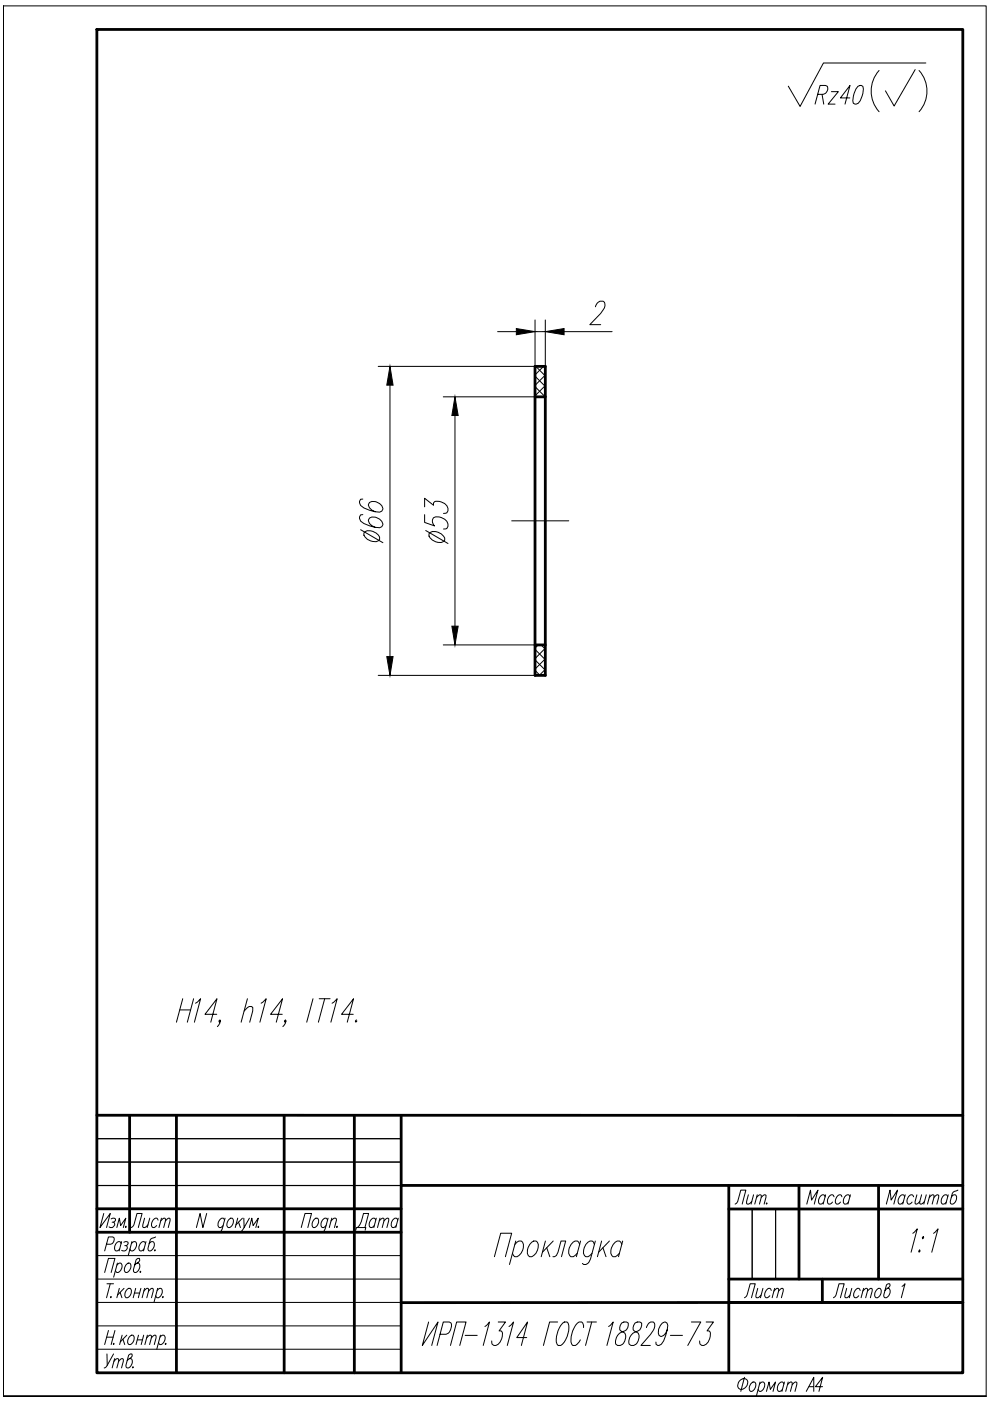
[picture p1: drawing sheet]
<svg xmlns="http://www.w3.org/2000/svg" width="210mm" height="297mm" viewBox="0 0 210 297" stroke-linecap="round" stroke-linejoin="round" font-family="sans-serif">
<defs><g id="words">
<text font-size="7.5" x="171.4" y="23.3">Rz40</text>
<text font-size="7.1" x="74.1" y="262.1">Дата</text>
<g font-size="6.2">
<text x="154.5" y="256.5">Лит.</text>
<text x="169.7" y="256.5">Масса</text>
<text x="186.6" y="256.5">Масштаб</text>
<text x="26.5" y="261.4">Лист</text>
<text x="156.6" y="276.2">Лист</text>
</g>
</g></defs>
<!-- layer: 0 -->
<g fill="none" stroke="#000" stroke-width=".21">
<path d="M.7 1.2h208.4v294.8h-208.4v-294.8v294.8M20.5 6.2h183.6v284.9h-183.6zM20.5 251.3h64.6M20.5 241.4h64.6M20.5 246.4h64.6M159.5 256.3v14.9M164.5 256.3v14.9M20.5 266.2h64.6M20.5 271.2h64.6M20.5 276.1h64.6M.7 296h208.4h-208.4M20.5 281.1h64.6"/>
<path d="M20.5 286.1h64.6"/>
</g>
<g fill="none" stroke="#000" stroke-width=".21">
<path d="M38.1 214.1h2.3M38.7 211.8l-1.3 4.9M41 211.8l-1.3 4.9M41.5 212.7l1-.9-1.3 4.9M46 215.1h-2.5l2.5-3.3-1.3 4.9M46.7 216.5l-.2 .2-.1-.2 .2-.3a1.41 1.41 0 0 1-.5 1.5M51.8 214.4l1-1h.5l.3 .2v.8l-.7 2.3M52.5 211.8l-1.4 4.9M55.4 212.7l1-.9-1.3 4.9M59.8 215.1h-2.4l2.5-3.3-1.3 4.9M60.6 216.5l-.2 .2-.1-.2 .2-.3a1.31 1.31 0 0 1-.5 1.5M66.4 211.8l-1.4 4.9"/>
<path d="M67.7 211.8h2.3M68.8 211.8l-1.3 4.9M70.4 212.7l1.1-.9-1.3 4.9M74.9 215.1h-2.5l2.6-3.3-1.4 4.9M75.6 216.2l-.3 .3 .1 .2 .3-.2M22 257.3l-.8 3 2.2-3-.8 3M23.6 258.4l.3-.1 .6 .1-.2 .6-.5 .1M24.1 259.1a.69 .69 0 0 1 0 1 .69 .69 0 0 1-1 0M43.8 257.3l-.8 3-.6-3-.8 3M47.6 258.7l-.3-.4a1.23 1.23 0 0 0-.8 2h.3l.5-.5M47.7 258.3l-.6 2.2a.85 .85 0 0 1-.9 .8l-.1-.2M48.4 258.7l.5-.4h.3a1.25 1.25 0 0 1-.8 2 1.01 1.01 0 0 1 0-1.6z"/>
<path d="M50.4 258.3l-.5 2M50.6 259.1l.4 1.2M51.4 258.3l-1.4 1.4M51.7 258.3l.1 2 1.1-2M54.8 260l-.1 .3 .2-.2M66.5 258.7l.5-.4h.3a1.25 1.25 0 0 1-.9 2 1.06 1.06 0 0 1 .1-1.6zM69.5 258.7a.49 .49 0 0 0-.6-.4 1.35 1.35 0 0 0-.6 2h.3l.5-.5M69.6 258.3l-.7 2.2a.82 .82 0 0 1-.8 .8l-.2-.2M70.2 258.8l.7-.5 .4 .1-.4 1.9M70.3 258.3l-.5 2M71.5 260l-.1 .3 .2-.2M22.2 269.8l.8-3h1.4l-.8 3"/>
<path d="M22.6 263.8h.9a1.05 1.05 0 0 0 .6-1.4l-1.1-.1-.8 2.9M22.7 272.2h1.4M23.4 272.2l-.8 2.9M23.5 274.9v.2l.1-.1M24.8 268.2l.5-.4h.3a1.25 1.25 0 0 1-.8 2l-.3-.4M24.9 267.8l-.8 3M25.3 273.2l-.5 1.9M25.5 274l.4 1.1M25.7 263.7l-.3-.5a1.23 1.23 0 0 0-.8 2l.5-.1 .3-.3M25.8 263.2l-.5 2M26.3 263.4l.3-.2 .5 .2a.57 .57 0 0 1-.6 .7M26.3 273.2l-1.4 1.4"/>
<path d="M26.7 268.2l.5-.4h.3a1.25 1.25 0 0 1-.8 2 1.01 1.01 0 0 1 0-1.6zM26.8 264.1a.7 .7 0 0 1-.1 .9 .7 .7 0 0 1-.9 .1M27 273.3l.6-.1a1.25 1.25 0 0 1-.9 1.9 1.3 1.3 0 0 1 .3-1.8zM27.9 263.7l.5-.5h.3a1.23 1.23 0 0 1-.9 2l-.2-.4M28 263.2l-.8 3M28.5 274.2h1.1M28.8 273.2l-.6 1.9M29.1 267.8h.3a1.25 1.25 0 0 1-.9 2l-.2-.6 .6-2.1 .3-.3h.3l.1 .2a.96 .96 0 0 1-.8 .9l-.2 .3M29.8 269.5l-.1 .3 .2-.2M29.9 273.2l-.6 1.9M30.5 273.7l.6-.5 .4 .1-.4 1.8M30.7 273.2l-.6 1.9"/>
<path d="M30.8 263.7l-.2-.5a1.23 1.23 0 0 0-.9 2h.3l.5-.4M31 263.2l-.6 2M31.5 273.7l.6-.5 .4 .1-.4 1.8M32.9 264.9l-.1 .3 .1-.1M33 262.3l-1 .4-.2 .3-.4 1.7 .2 .5a1.21 1.21 0 0 0 .8-2h-.3l-.5 .5M33.3 273.6l.5-.4h.3a1.25 1.25 0 0 1-.8 1.9l-.3-.4M33.4 273.2l-.8 2.9M34.6 274.9l-.1 .2 .1-.1M51.8 260.3a1.46 1.46 0 0 1-1 1M52.9 260.3l.5-2 .3 1.5 1.1-1.5-.6 2M63.9 260.3l.8-3h1.3l-.7 3M104.8 266.4l1.4-4.9h2.3l-1.3 4.9"/>
<path d="M109.2 263.8l.8-.7h.5a2.17 2.17 0 0 1-.9 3.3h-.5l-.4-.7M109.4 263.1l-1.4 5M112.8 263.4l.4-.3h.5a1.44 1.44 0 0 1 .3 1.9 1.74 1.74 0 0 1-1.7 1.4 2.16 2.16 0 0 1 .5-3zM115.6 263.1l-.8 3.3M115.9 264.5l.7 1.9M117.2 266.4h.4l.4-.2 .3-.7 .6-2.4h1l-.9 3.3M117.3 263.1l-2.3 2.4M122.9 263.8l-.5-.7a1.83 1.83 0 0 0-1.8 1.9 1.43 1.43 0 0 0 .4 1.4h.5l.9-.7M123.1 263.1l-.9 3.3M126 263.8l-.4-.7a1.83 1.83 0 0 0-1.9 1.9v.7l.5 .7h.5l.8-.7M126.2 263.1l-1 3.8a1.35 1.35 0 0 1-1.5 1.2l-.2-.2M127.6 263.1l-.9 3.3"/>
<path d="M127.8 264.5l.7 1.9M129.2 263.1l-2.3 2.4M131.8 263.8l-.5-.7a1.83 1.83 0 0 0-1.8 1.9 1.43 1.43 0 0 0 .5 1.4h.5l.8-.7M132 263.1l-.9 3.3M176.7 275.1l.6-.5 .6-2.4h1.1l-.8 2.9M179.5 273.2l-.4 1.8 .5 .1 .6-.5M180.6 273.2l-.5 1.9M182.4 273.6l-.3-.4a1.25 1.25 0 0 0-.8 1.9h.3l.5-.4M182.9 273.7l.7-.5 .3 .1-.4 1.8M183.1 273.2l-.5 1.9M183.9 273.7l.7-.5 .3 .1-.4 1.8M186 273.3l.6-.1a1.25 1.25 0 0 1-.9 1.9 1.26 1.26 0 0 1 .3-1.8z"/>
<path d="M188.2 273.2h.3a1.25 1.25 0 0 1-.9 1.9l-.2-.5 .5-2.1 .4-.3 .4 .1a1.02 1.02 0 0 1-.8 1l-.3 .3M191.2 272.7l.7-.5-.8 2.9M193.5 261.5l1-1-1.3 5M195 265l.1 .3-.2 .2-.1-.2zM195.8 262.2v.2l-.2 .3-.1-.3zM197.9 261.5l1-1-1.3 5M22.6 283.5h1.4M22.7 287.1v2.4M23 282.1l-.8 3M24.1 287.1l-1.4 2.4-.3 .4-.3 .1M24.1 284.8v.3l.1-.2M24.2 288.6l.6-.5 .4 .1-.4 1.8"/>
<path d="M24.3 288.1l-.5 1.9M24.4 282.1l-.8 3M25.2 288.6l.6-.5 .3 .1-.3 1.8M25.9 283.1l-.5 2M26.1 283.9l.3 1.2M26.9 283.1l-1.4 1.4M27.5 288.1h.3a1.23 1.23 0 0 1-.8 1.9l-.3-.5 .6-2.2 .4-.2h.2l.1 .1a.96 .96 0 0 1-.8 1l-.2 .3M27.7 283.2l.5-.1a1.25 1.25 0 0 1-.8 2 1.26 1.26 0 0 1 .3-1.9zM28.2 289.8l-.1 .2 .2-.1M29.1 284.1h1.1M29.4 283.1l-.6 2M30.5 283.1l-.6 2"/>
<path d="M31.1 283.7l.7-.6 .3 .1-.4 1.9M31.2 283.1l-.5 2M32.1 283.7l.6-.6 .4 .1-.4 1.9M33.9 283.5l.5-.4h.3a1.25 1.25 0 0 1-.8 2l-.3-.5M34 283.1l-.8 3M35.2 284.8l-.1 .3 .1-.2M90.9 280.3l-1.4 5 3.4-5-1.4 5M93.3 282.9h1.3a1.99 1.99 0 0 0 1-2.4l-.3-.2h-1.3l-1.3 5M95.5 285.3l1.3-5h2l-1.3 5M98.6 283.1h2.6M102.8 281.2l1-.9-1.3 5M105.6 280.3h1.6l-1.4 1.9h.4a1.32 1.32 0 0 1 .2 1.6 1.63 1.63 0 0 1-1.7 1.5l-.3-.3-.1-.7"/>
<path d="M107.9 281.2l1-.9-1.3 5M111.7 283.6h-2.1l2.3-3.3-1.4 5M118.2 280.3h-1.7l-1.3 5M119.3 280.5l.4-.2h.5a3.5 3.5 0 0 1-.3 3.8 1.6 1.6 0 0 1-1.6 1.2 3.4 3.4 0 0 1 .3-3.8zM123.7 281.5v-.5l-.4-.7a1.53 1.53 0 0 0-1.5 1.2 3.5 3.5 0 0 0-.4 3.8 1.64 1.64 0 0 0 1.6-1.2M124.5 280.3h2M125.5 280.3l-1.4 5M129 281.2l1-.9-1.3 5M131.8 280.5a1.26 1.26 0 0 0-.2 1.7 1.51 1.51 0 0 1 .6 2.6 .99 .99 0 0 1-1.7 0 2.4 2.4 0 0 1 2-2.6 1.54 1.54 0 0 0 .7-1.7l-.4-.2h-.5zM134.6 280.5a1.26 1.26 0 0 0-.1 1.7 1.51 1.51 0 0 1 .6 2.6 .99 .99 0 0 1-1.8 0 2.4 2.4 0 0 1 2-2.6 1.63 1.63 0 0 0 .7-1.7l-.3-.2h-.6zM137.1 281.5a1.4 1.4 0 0 1 1.4-1.2 1.28 1.28 0 0 1-.1 1.9l-2.5 3.1h2M141.5 281.9a1.62 1.62 0 0 1-1.4 1.5 1.24 1.24 0 0 1-.4-1.7 1.61 1.61 0 0 1 1.4-1.4l.3 .2 .2 .5a8.5 8.5 0 0 1-1.4 4l-.7 .3-.4-.3v-.5"/>
<path d="M142.1 283.1h2.6M146.6 280.3h2l-2.8 5M149.7 280.3h1.6l-1.4 1.9h.4a1.32 1.32 0 0 1 .2 1.6 1.63 1.63 0 0 1-1.7 1.5l-.4-.3-.1-.7M156.7 292.9a1.01 1.01 0 0 1 .9-.6 1.01 1.01 0 0 1 .9 .6 1.38 1.38 0 0 1-1.8 1.5l-.1-.1a1.24 1.24 0 0 1 .1-1.4zM157.8 292l-.7 3M159.2 293.4l.5-.4h.3a1.25 1.25 0 0 1-.9 2 1.06 1.06 0 0 1 .1-1.6zM161 293.4l.6-.4h.2a1.25 1.25 0 0 1-.8 2l-.3-.4M161.1 293l-.7 3M162.5 295l.6-2 .2 1.6 1.1-1.6-.5 2M166.2 293.4l-.3-.4a1.25 1.25 0 0 0-.8 2h.3l.5-.4M166.3 293l-.5 2M167 293.6l.6-.6 .4 .2-.4 1.8"/>
<path d="M167.1 293l-.5 2M168 293.6l.6-.6 .4 .2-.4 1.8M170.9 295l1.6-3v3M171.5 294h1M174.4 294h-1.5l1.5-2-.8 3"/>
</g>
<g fill="none" stroke="#000" stroke-width=".59">
<path d="M20.5 6.2h183.6v284.9h-183.6zM113.4 77.7h2.2v65.5h-2.2zM113.4 84.1h2.2M113.4 136.7h2.2M20.5 236.5h183.6M27.5 236.5v24.8M37.4 236.5v54.5M60.2 236.5v54.6M75.1 236.5v54.6M85.1 236.5v54.5M20.5 256.3h64.6M85.1 251.3h119"/>
<path d="M154.5 251.4v39.6M154.5 256.3h49.6M169.4 251.3v19.9M186.3 251.4v19.8M20.5 261.3h64.6M154.5 271.2h49.6M174.4 271.2v5M204.1 276.1l-119 .1"/>
</g>
<path d="M108.5 110.4h12.1" fill="none" stroke="#000" stroke-width=".21"/>
<g fill="none" stroke="#000" stroke-width=".21">
<path d="M113.4 79.8l2.2 2.1M113.6 77.7l2 2M115.2 77.7l-1.8 1.8M115.6 79.5l-2.2 2.2M113.4 82l2.2 2.1M115.6 81.7l-2.2 2.2M115.6 84l-.1 .1M113.4 137.7l2.2 2.2M113.4 139.9l2.2 2.2M114.1 136.7l-.7 .7M114.7 136.7l.9 .9M115.6 137.4l-2.2 2.2"/>
<path d="M115.6 139.7l-2.2 2.2M113.4 142.1l1.1 1.1M115.6 141.9l-1.3 1.3"/>
</g>
<g fill="none" stroke="#000" stroke-width=".21">
<path d="M194 14.8l-4.4 7.7-1.9-3.2M194.9 14.9a6.5 6.5 0 0 1 0 8.8M196.3 13.4h-21.7l-5 9.2-2.5-4.3M105.5 70.3h4M113.4 67.8v9.9h-33.2M113.4 70.3h2.2M115.6 67.8v9.9M119.6 70.3h10.2M126.2 65a1.24 1.24 0 0 1 2-.9 1.48 1.48 0 0 1-.3 1.6l-2.8 3.1h2.3M82.7 81.7v57.5M94 84.1h19.4M96.5 88.1v44.7"/>
<path d="M76.5 112.3l4.7 2.8M76.9 109.1l-.4 .1-.3 .4 .3 .9a7.2 7.2 0 0 0 4 1.4l.4-.2 .3-.4a1.98 1.98 0 0 0-2.9-1.5l-.2 .5a1.69 1.69 0 0 0 1.4 1.5M76.9 105.8l-.4 .1-.3 .4 .3 .9a7 7 0 0 0 4 1.4l.4-.2 .3-.4a1.98 1.98 0 0 0-2.9-1.5l-.2 .5a1.73 1.73 0 0 0 1.4 1.5M77.4 112.7a2.46 2.46 0 0 1 3.1 1.2v.5a1.44 1.44 0 0 1-1.9 .3 1.74 1.74 0 0 1-1.4-1.7zM90 109.1v1.7l2.1 .7a1.1 1.1 0 0 1 .3-1.9 2.14 2.14 0 0 1 2.6 2l-.3 .4-.7 .2M90 107.5v-1.9l1.9 1.5v-.5l.2-.2a2.41 2.41 0 0 1 2.9 1.4v.5l-.3 .4-.7 .2M90.3 112.5l4.7 2.7M91.2 112.9a2.44 2.44 0 0 1 3.1 1.1v.6a2.17 2.17 0 0 1-3.3-.9v-.5zM94 136.7h19.4M80.2 143.2h33.2"/>
</g>
<path d="M109.5 69.7l3.9 .6-3.9 .7zM115.6 70.3l4-.6v1.3zM82.7 77.7l.6 4h-1.3zM96.5 84.1l.6 4h-1.3zM82 139.2h1.3l-.6 4zM95.8 132.8h1.3l-.6 3.9z" fill="#000" stroke="#000" stroke-width=".21"/>
<use href="#words"/>
</svg>
